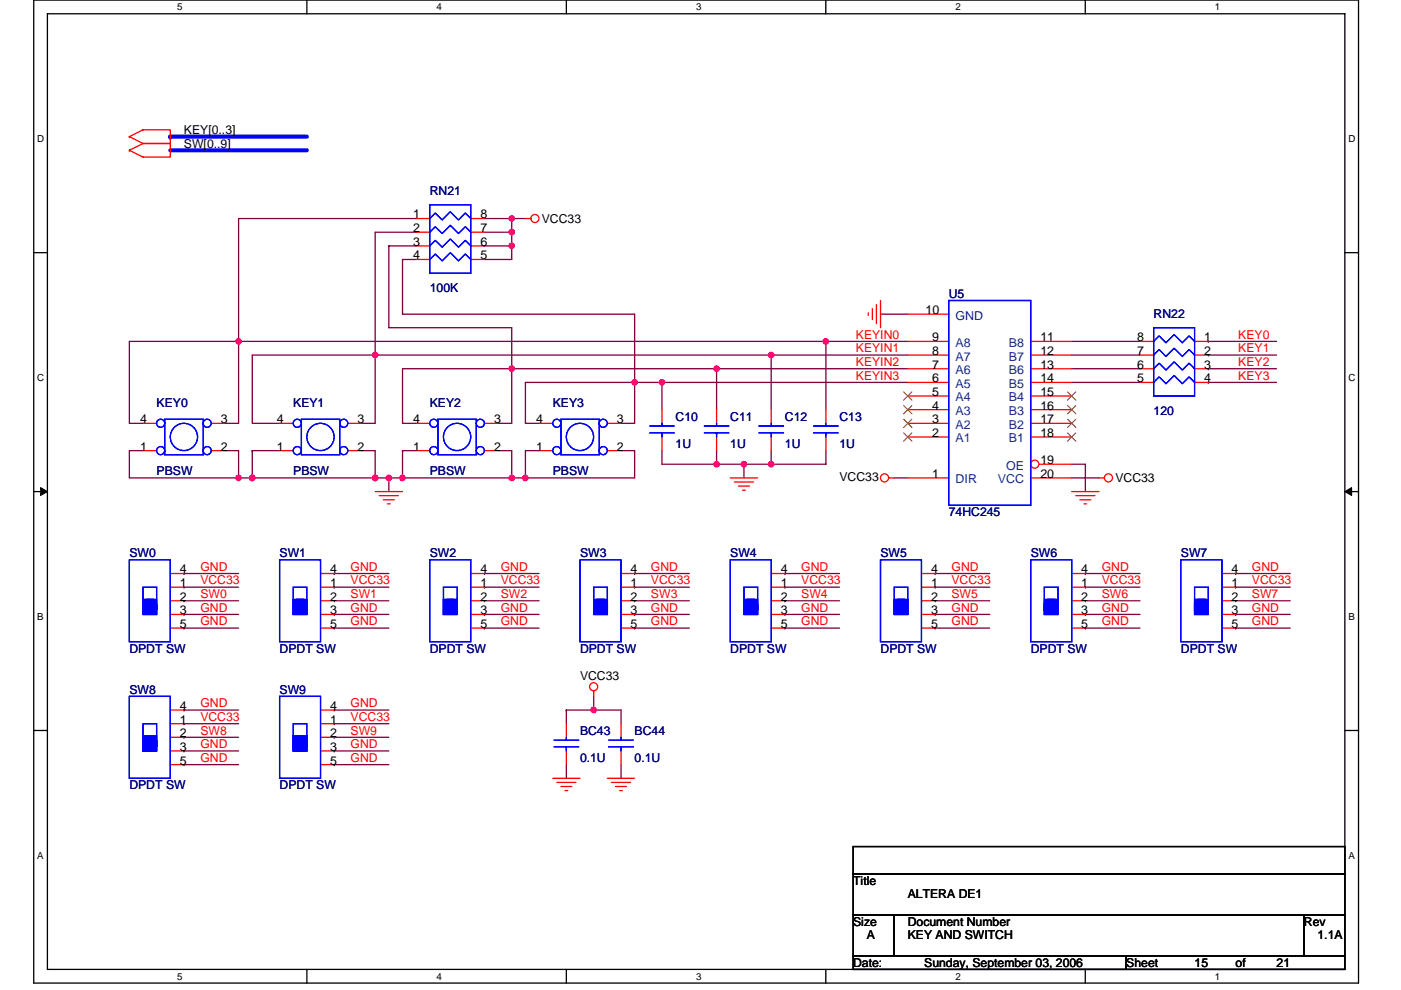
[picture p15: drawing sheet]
<svg xmlns="http://www.w3.org/2000/svg" width="297mm" height="210mm" viewBox="0 0 297 210" stroke-linecap="round" stroke-linejoin="round" font-family="sans-serif">
<defs><g id="words">
<g font-size="2.6">
<text x="39" y="28.4">KEY[0..3]</text>
<text x="39" y="31.3">SW[0..9]</text>
<text x="87.6" y="46.3">1</text>
<text x="101.9" y="46.3">8</text>
<text x="114.9" y="47.2">VCC33</text>
<text x="87.6" y="49.2">2</text>
<text x="87.6" y="52.1">3</text>
<text x="101.9" y="52.1">6</text>
<text x="101.9" y="49.2">7</text>
<text x="87.6" y="55">4</text>
<text x="101.9" y="55">5</text>
<text x="196.2" y="66.6">10</text>
<text x="197.7" y="75.3">8</text>
<text x="197.7" y="72.4">9</text>
<text x="220.6" y="75.3">12</text>
<text x="220.6" y="72.4">11</text>
<text x="241.1" y="75.3">7</text>
<text x="241.1" y="72.4">8</text>
<text x="255.3" y="72.4">1</text>
<text x="255.3" y="75.3">2</text>
<text x="197.7" y="84">5</text>
<text x="197.7" y="81.1">6</text>
<text x="197.7" y="78.2">7</text>
<text x="220.6" y="84">15</text>
<text x="220.6" y="81.1">14</text>
<text x="220.6" y="78.2">13</text>
<text x="241.1" y="81.1">5</text>
<text x="241.1" y="78.2">6</text>
<text x="255.3" y="78.2">3</text>
<text x="255.3" y="81.1">4</text>
<text x="29.7" y="89.8">4</text>
<text x="46.8" y="89.8">3</text>
<text x="58.7" y="89.8">4</text>
<text x="75.8" y="89.8">3</text>
<text x="87.6" y="89.8">4</text>
<text x="104.8" y="89.8">3</text>
<text x="113.7" y="89.8">4</text>
<text x="130.8" y="89.8">3</text>
<text x="197.7" y="89.8">3</text>
<text x="197.7" y="86.9">4</text>
<text x="220.6" y="89.8">17</text>
<text x="220.6" y="86.9">16</text>
<text x="29.7" y="95.6">1</text>
<text x="46.8" y="95.6">2</text>
<text x="58.7" y="95.6">1</text>
<text x="75.8" y="95.6">2</text>
<text x="87.6" y="95.6">1</text>
<text x="104.8" y="95.6">2</text>
<text x="113.7" y="95.6">1</text>
<text x="130.8" y="95.6">2</text>
<text x="197.7" y="92.7">2</text>
<text x="220.6" y="92.7">18</text>
<text x="178" y="102">VCC33</text>
<text x="197.7" y="101.3">1</text>
<text x="220.6" y="101.3">20</text>
<text x="220.6" y="98.4">19</text>
<text x="236.5" y="102.3">VCC33</text>
<text x="38.1" y="124.5">1</text>
<text x="38.1" y="121.6">4</text>
<text x="70" y="124.5">1</text>
<text x="70" y="121.6">4</text>
<text x="101.9" y="124.5">1</text>
<text x="101.9" y="121.6">4</text>
<text x="133.7" y="124.5">1</text>
<text x="133.7" y="121.6">4</text>
<text x="165.5" y="124.5">1</text>
<text x="165.5" y="121.6">4</text>
<text x="197.4" y="124.5">1</text>
<text x="197.4" y="121.6">4</text>
<text x="229.3" y="124.5">1</text>
<text x="229.3" y="121.6">4</text>
<text x="261.1" y="124.5">1</text>
<text x="261.1" y="121.6">4</text>
<text x="38.1" y="127.4">2</text>
<text x="38.1" y="130.3">3</text>
<text x="70" y="127.4">2</text>
<text x="70" y="130.3">3</text>
<text x="101.9" y="127.4">2</text>
<text x="101.9" y="130.3">3</text>
<text x="133.7" y="127.4">2</text>
<text x="133.7" y="130.3">3</text>
<text x="165.5" y="127.4">2</text>
<text x="165.5" y="130.3">3</text>
<text x="197.4" y="127.4">2</text>
<text x="197.4" y="130.3">3</text>
<text x="229.3" y="127.4">2</text>
<text x="229.3" y="130.3">3</text>
<text x="261.1" y="127.4">2</text>
<text x="261.1" y="130.3">3</text>
<text x="38.1" y="133.2">5</text>
<text x="70" y="133.2">5</text>
<text x="101.9" y="133.2">5</text>
<text x="133.7" y="133.2">5</text>
<text x="165.5" y="133.2">5</text>
<text x="197.4" y="133.2">5</text>
<text x="229.3" y="133.2">5</text>
<text x="261.1" y="133.2">5</text>
<text x="123" y="144.2">VCC33</text>
<text x="38.1" y="153.5">1</text>
<text x="38.1" y="150.6">4</text>
<text x="70" y="153.5">1</text>
<text x="70" y="150.6">4</text>
<text x="38.1" y="156.4">2</text>
<text x="38.1" y="159.3">3</text>
<text x="70" y="156.4">2</text>
<text x="70" y="159.3">3</text>
<text x="38.1" y="162.2">5</text>
<text x="70" y="162.2">5</text>
<text x="180.9" y="187.7">Title</text>
<text x="192.5" y="190.6">ALTERA DE1</text>
<text x="180.9" y="196.4">Size</text>
<text x="192.5" y="196.4">Document Number</text>
<text x="276.5" y="196.4">Rev</text>
<text x="183.8" y="199.3">A</text>
<text x="192.5" y="199.3">KEY AND SWITCH</text>
<text x="279.3" y="199.3">1.1A</text>
<text x="180.9" y="205">Date:</text>
<text x="196" y="205">Sunday, September 03, 2006</text>
<text x="238.8" y="205">Sheet</text>
<text x="253.3" y="205">15</text>
<text x="262" y="205">of</text>
<text x="270.7" y="205">21</text>
</g>
<g font-size="2.6" fill="#000080">
<text x="91.1" y="41.4">RN21</text>
<text x="91.1" y="62">100K</text>
<text x="201.2" y="63.2">U5</text>
<text x="244.6" y="67.5">RN22</text>
<text x="33.2" y="86.3">KEY0</text>
<text x="62.2" y="86.3">KEY1</text>
<text x="91.1" y="86.3">KEY2</text>
<text x="117.2" y="86.3">KEY3</text>
<text x="143.3" y="89.2">C10</text>
<text x="154.8" y="89.2">C11</text>
<text x="166.4" y="89.2">C12</text>
<text x="178" y="89.2">C13</text>
<text x="244.6" y="88.1">120</text>
<text x="143.3" y="95">1U</text>
<text x="154.8" y="95">1U</text>
<text x="166.4" y="95">1U</text>
<text x="178" y="95">1U</text>
<text x="33.2" y="100.8">PBSW</text>
<text x="62.2" y="100.8">PBSW</text>
<text x="91.1" y="100.8">PBSW</text>
<text x="117.2" y="100.8">PBSW</text>
<text x="201.2" y="109.5">74HC245</text>
<text x="27.4" y="118.2">SW0</text>
<text x="59.3" y="118.2">SW1</text>
<text x="91.1" y="118.2">SW2</text>
<text x="123" y="118.2">SW3</text>
<text x="154.8" y="118.2">SW4</text>
<text x="186.7" y="118.2">SW5</text>
<text x="218.5" y="118.2">SW6</text>
<text x="250.4" y="118.2">SW7</text>
<text x="27.4" y="138.5">DPDT SW</text>
<text x="59.3" y="138.5">DPDT SW</text>
<text x="91.1" y="138.5">DPDT SW</text>
<text x="123" y="138.5">DPDT SW</text>
<text x="154.8" y="138.5">DPDT SW</text>
<text x="186.7" y="138.5">DPDT SW</text>
<text x="218.5" y="138.5">DPDT SW</text>
<text x="250.4" y="138.5">DPDT SW</text>
<text x="27.4" y="147.1">SW8</text>
<text x="59.3" y="147.1">SW9</text>
<text x="123" y="155.8">BC43</text>
<text x="134.6" y="155.8">BC44</text>
<text x="123" y="161.6">0.1U</text>
<text x="134.6" y="161.6">0.1U</text>
<text x="27.4" y="167.4">DPDT SW</text>
<text x="59.3" y="167.4">DPDT SW</text>
</g>
<g font-size="2.6" fill="#f00">
<text x="181.5" y="71.8">KEYIN0</text>
<text x="262.5" y="71.8">KEY0</text>
<text x="181.5" y="74.7">KEYIN1</text>
<text x="181.5" y="77.6">KEYIN2</text>
<text x="262.5" y="77.6">KEY2</text>
<text x="262.5" y="74.7">KEY1</text>
<text x="181.5" y="80.5">KEYIN3</text>
<text x="262.5" y="80.5">KEY3</text>
<text x="42.5" y="124">VCC33</text>
<text x="42.5" y="121.1">GND</text>
<text x="74.3" y="121.1">GND</text>
<text x="74.3" y="124">VCC33</text>
<text x="106.2" y="121.1">GND</text>
<text x="106.2" y="124">VCC33</text>
<text x="138" y="121.1">GND</text>
<text x="138" y="124">VCC33</text>
<text x="169.9" y="121.1">GND</text>
<text x="169.9" y="124">VCC33</text>
<text x="201.7" y="124">VCC33</text>
<text x="201.7" y="121.1">GND</text>
<text x="233.6" y="124">VCC33</text>
<text x="233.6" y="121.1">GND</text>
<text x="265.4" y="124">VCC33</text>
<text x="265.4" y="121.1">GND</text>
<text x="42.5" y="129.8">GND</text>
<text x="42.5" y="126.9">SW0</text>
<text x="74.3" y="129.8">GND</text>
<text x="74.3" y="126.9">SW1</text>
<text x="106.2" y="129.8">GND</text>
<text x="106.2" y="126.9">SW2</text>
<text x="138" y="129.8">GND</text>
<text x="138" y="126.9">SW3</text>
<text x="169.9" y="129.8">GND</text>
<text x="169.9" y="126.9">SW4</text>
<text x="201.7" y="129.8">GND</text>
<text x="201.7" y="126.9">SW5</text>
<text x="233.6" y="129.8">GND</text>
<text x="233.6" y="126.9">SW6</text>
<text x="265.4" y="129.8">GND</text>
<text x="265.4" y="126.9">SW7</text>
<text x="42.5" y="132.7">GND</text>
<text x="74.3" y="132.7">GND</text>
<text x="106.2" y="132.7">GND</text>
<text x="138" y="132.7">GND</text>
<text x="169.9" y="132.7">GND</text>
<text x="201.7" y="132.7">GND</text>
<text x="233.6" y="132.7">GND</text>
<text x="265.4" y="132.7">GND</text>
<text x="42.5" y="150">GND</text>
<text x="42.5" y="152.9">VCC33</text>
<text x="42.5" y="155.8">SW8</text>
<text x="74.3" y="152.9">VCC33</text>
<text x="74.3" y="150">GND</text>
<text x="74.3" y="155.8">SW9</text>
<text x="42.5" y="158.7">GND</text>
<text x="42.5" y="161.6">GND</text>
<text x="74.3" y="158.7">GND</text>
<text x="74.3" y="161.6">GND</text>
</g>
<g font-size="2.6" fill="#004080">
<text x="202.6" y="67.8">GND</text>
<text x="202.6" y="76.5">A7</text>
<text x="202.6" y="73.6">A8</text>
<text x="213.9" y="76.5">B7</text>
<text x="213.9" y="73.6">B8</text>
<text x="202.6" y="82.3">A5</text>
<text x="202.6" y="79.4">A6</text>
<text x="213.9" y="82.3">B5</text>
<text x="213.9" y="79.4">B6</text>
<text x="202.6" y="88.1">A3</text>
<text x="202.6" y="85.2">A4</text>
<text x="213.9" y="88.1">B3</text>
<text x="213.9" y="85.2">B4</text>
<text x="202.6" y="93.9">A1</text>
<text x="202.6" y="91">A2</text>
<text x="213.9" y="93.9">B1</text>
<text x="213.9" y="91">B2</text>
<text x="213.3" y="99.6">OE</text>
<text x="202.6" y="102.5">DIR</text>
<text x="211.5" y="102.5">VCC</text>
</g>
<g font-size="2.1">
<text x="37.5" y="2.2">5</text>
<text x="92.6" y="2.2">4</text>
<text x="147.6" y="2.2">3</text>
<text x="202.6" y="2.2">2</text>
<text x="257.6" y="2.2">1</text>
<text x="7.9" y="30.1">D</text>
<text x="285.9" y="30.1">D</text>
<text x="7.9" y="80.8">C</text>
<text x="285.9" y="80.8">C</text>
<text x="7.9" y="131.4">B</text>
<text x="285.9" y="131.4">B</text>
<text x="7.9" y="182.1">A</text>
<text x="285.9" y="182.1">A</text>
<text x="37.5" y="207.8">5</text>
<text x="92.6" y="207.8">4</text>
<text x="147.6" y="207.8">3</text>
<text x="202.6" y="207.8">2</text>
<text x="257.6" y="207.8">1</text>
</g>
</g></defs>
<path d="M7.2 0h280.8v208.5h-280.8zM10.1 2.9h275v202.7h-275z" fill="none" stroke="#000" stroke-width=".28"/>
<g fill="#fff">
<path d="M37.5 .3h1.2v2.3h-1.2z"/>
<path d="M37.5 205.9h1.2v2.3h-1.2z"/>
</g>
<path d="M65.1 0v2.9M65.1 205.6v2.9" fill="none" stroke="#000" stroke-width=".28"/>
<g fill="#fff">
<path d="M92.6 .3h1.1v2.3h-1.1z"/>
<path d="M92.6 205.9h1.1v2.3h-1.1z"/>
</g>
<path d="M120.1 0v2.9M120.1 205.6v2.9" fill="none" stroke="#000" stroke-width=".28"/>
<g fill="#fff">
<path d="M147.6 .3h1.1v2.3h-1.1z"/>
<path d="M147.6 205.9h1.1v2.3h-1.1z"/>
</g>
<path d="M175.1 0v2.9M175.1 205.6v2.9" fill="none" stroke="#000" stroke-width=".28"/>
<g fill="#fff">
<path d="M202.6 .3h1.1v2.3h-1.1z"/>
<path d="M202.6 205.9h1.1v2.3h-1.1z"/>
</g>
<path d="M230.1 0v2.9M230.1 205.6v2.9" fill="none" stroke="#000" stroke-width=".28"/>
<g fill="#fff">
<path d="M257.6 .3h1.2v2.3h-1.2z"/>
<path d="M257.6 205.9h1.2v2.3h-1.2z"/>
<path d="M7.9 28.3h1.5v2.3h-1.5z"/>
<path d="M285.9 28.3h1.5v2.3h-1.5z"/>
<path d="M7.9 78.9h1.5v2.3h-1.5z"/>
<path d="M285.9 78.9h1.5v2.3h-1.5z"/>
</g>
<path d="M7.2 53.6h2.9M285.1 53.6h2.9" fill="none" stroke="#000" stroke-width=".28"/>
<g fill="#fff">
<path d="M7.9 129.6h1.4v2.3h-1.4z"/>
<path d="M285.9 129.6h1.3v2.3h-1.3z"/>
</g>
<path d="M7.2 104.3h2.9M285.1 104.3h2.9" fill="none" stroke="#000" stroke-width=".28"/>
<path d="M8.6 103.4l1.5 .9-1.5 .8zM285.1 104.3l1.5-.9v1.7z" fill="#000" stroke="#000" stroke-width=".21"/>
<g fill="#fff">
<path d="M7.9 180.3h1.4v2.3h-1.4z"/>
<path d="M285.9 180.3h1.4v2.3h-1.4z"/>
</g>
<path d="M7.2 154.9h2.9M285.1 154.9h2.9M180.9 179.6h104.2v5.7h-104.2zM180.9 185.3h104.2v8.7h-104.2zM180.9 194h8.7v8.7h-8.7zM189.6 194h86.9v8.7h-86.9zM276.5 194h8.6v8.7h-8.6zM180.9 202.7h57.9v2.9h-57.9zM238.8 202.7h46.3v2.9h-46.3z" fill="none" stroke="#000" stroke-width=".28"/>
<g fill="none" stroke="#800040" stroke-width=".28">
<path d="M88.2 55h-2.9v11.6h49.3v14.5M88.2 52.2h-5.8v17.3h26.1v8.7M88.2 49.3h-8.7v26M88.2 46.4h-37.6v26M102.7 49.3h5.8M102.7 52.2h5.8M102.7 46.4h5.8M108.5 46.4h2.9M108.5 46.4h.1M108.5 52.2h.1M108.5 46.4v8.6h-5.8M108.5 49.3h.1"/>
<path d="M50.6 72.4h-23.2v17.4h2.9M50.6 72.4v17.4h-2.9M50.6 72.4h124.5v14.5M50.6 72.4h.1M79.5 75.3v14.5h-2.9M79.5 75.3h-26v14.5h5.8M79.5 75.3h84v11.6M79.5 75.3h.1M108.5 78.2h-23.2v11.6h2.9M108.5 78.2v11.6h-2.9M108.5 78.2h43.4v8.7M108.5 78.2h.1"/>
<path d="M151.9 78.2h.1M151.9 78.2h40.6M163.5 75.3h.1M163.5 75.3h29M175.1 72.4h.1M175.1 72.4h17.4M186.7 66.6h5.8M227.2 72.4h14.5M227.2 78.2h14.5M227.2 75.3h14.5M256.2 72.4h.1M256.2 78.2h.1"/>
<path d="M256.2 75.3h.1M256.2 72.4h14.5M256.2 78.2h14.5M256.2 75.3h14.5M30.3 95.6h-2.9v5.8h23.2M47.7 95.6h2.9v5.8M53.5 95.6h5.8M53.5 95.6h.1M53.5 95.6v5.8M76.6 95.6h2.9v5.8M85.3 95.6h.1M85.3 95.6h2.9"/>
<path d="M85.3 95.6v5.8M105.6 95.6h2.9v5.8M114.3 95.6h-2.9v5.8M131.7 95.6h2.9v5.8h-26.1M134.6 81.1v8.7h-2.9M134.6 81.1h-23.2v8.7h2.9M134.6 81.1h5.8v5.8M134.6 81.1h.1M140.4 95.6v2.9h11.5M140.4 81.1h.1M140.4 81.1h52.1M151.9 95.6v2.9"/>
<path d="M151.9 98.5h.1M157.7 98.5h.1M157.7 98.5v2.9M163.5 98.5h.1M163.5 95.6v2.9M175.1 95.6v2.9h-23.2M227.2 81.1h14.5M227.2 98.5h2.9v5.8M256.2 81.1h.1M256.2 81.1h14.5M50.6 101.4h.1M50.6 101.4h34.7"/>
<path d="M53.5 101.4h.1M79.5 101.4h.1M82.4 101.4v2.9M82.4 101.4h.1M85.3 101.4h23.2M108.5 101.4h.1M111.4 101.4h.1M189.6 101.4h2.9M227.2 101.4h5.8M39 133.2h.1M39 130.3h.1M39 124.5h.1"/>
<path d="M39 121.6h.1M39 127.4h.1M39 133.2h11.6M39 130.3h11.6M39 124.5h11.6M39 121.6h11.6M39 127.4h11.6M70.9 133.2h.1M70.9 121.6h.1M70.9 130.3h.1M70.9 124.5h.1M70.9 127.4h.1"/>
<path d="M70.9 133.2h11.5M70.9 130.3h11.5M70.9 124.5h11.5M70.9 121.6h11.5M70.9 127.4h11.5M102.7 121.6h.1M102.7 130.3h.1M102.7 124.5h.1M102.7 133.2h.1M102.7 127.4h.1M102.7 133.2h11.6M102.7 130.3h11.6"/>
<path d="M102.7 124.5h11.6M102.7 121.6h11.6M102.7 127.4h11.6M134.6 121.6h.1M134.6 133.2h.1M134.6 130.3h.1M134.6 124.5h.1M134.6 127.4h.1M134.6 133.2h11.6M134.6 130.3h11.6M134.6 124.5h11.6M134.6 121.6h11.6"/>
<path d="M134.6 127.4h11.6M166.4 121.6h.1M166.4 124.5h.1M166.4 130.3h.1M166.4 133.2h.1M166.4 127.4h.1M166.4 133.2h11.6M166.4 130.3h11.6M166.4 124.5h11.6M166.4 121.6h11.6M166.4 127.4h11.6M198.3 124.5h.1"/>
<path d="M198.3 130.3h.1M198.3 121.6h.1M198.3 133.2h.1M198.3 127.4h.1M198.3 133.2h11.5M198.3 130.3h11.5M198.3 124.5h11.5M198.3 121.6h11.5M198.3 127.4h11.5M230.1 133.2h.1M230.1 124.5h.1M230.1 130.3h.1"/>
<path d="M230.1 121.6h.1M230.1 127.4h.1M230.1 133.2h11.6M230.1 130.3h11.6M230.1 124.5h11.6M230.1 121.6h11.6M230.1 127.4h11.6M262 124.5h.1M262 130.3h.1M262 133.2h.1M262 121.6h.1M262 127.4h.1"/>
<path d="M262 133.2h11.6M262 130.3h11.6M262 124.5h11.6M262 121.6h11.6M262 127.4h11.6M39 150.6h.1M39 153.5h.1M39 159.3h.1M39 156.4h.1M39 153.5h11.6M39 159.3h11.6M39 150.6h11.6"/>
<path d="M39 156.4h11.6M70.9 153.5h.1M70.9 159.3h.1M70.9 150.6h.1M70.9 156.4h.1M70.9 153.5h11.5M70.9 159.3h11.5M70.9 150.6h11.5M70.9 156.4h11.5M120.1 150.6v2.9M120.1 150.6h11.6v2.9M120.1 150.6h.1"/>
<path d="M125.9 147.7v2.9M125.9 150.6h.1M39 162.2h.1M39 162.2h11.6M70.9 162.2h.1M70.9 162.2h11.5M120.1 162.2v2.9M131.7 162.2v2.9"/>
</g>
<g fill="#f0f" stroke="#f0f" stroke-width=".28">
<circle cx="175.1" cy="72.4" r=".57"/>
<circle cx="108.5" cy="46.3" r=".57"/>
<circle cx="108.5" cy="52.1" r=".57"/>
<circle cx="111.4" cy="101.4" r=".57"/>
<circle cx="85.3" cy="101.4" r=".57"/>
<circle cx="50.6" cy="101.4" r=".57"/>
<circle cx="53.5" cy="101.4" r=".57"/>
<circle cx="79.5" cy="101.4" r=".57"/>
<circle cx="163.5" cy="98.5" r=".57"/>
<circle cx="151.9" cy="98.5" r=".57"/>
<circle cx="157.7" cy="98.5" r=".57"/>
<circle cx="140.3" cy="81.1" r=".57"/>
<circle cx="134.6" cy="81.1" r=".57"/>
<circle cx="151.9" cy="78.2" r=".57"/>
<circle cx="108.5" cy="78.2" r=".57"/>
<circle cx="163.5" cy="75.3" r=".57"/>
<circle cx="79.5" cy="75.3" r=".57"/>
<circle cx="50.6" cy="72.4" r=".57"/>
<circle cx="108.5" cy="49.2" r=".57"/>
<circle cx="108.5" cy="101.4" r=".57"/>
<circle cx="82.4" cy="101.4" r=".57"/>
<circle cx="125.9" cy="150.6" r=".57"/>
</g>
<path d="M36.1 31.9h29M36.1 29h.1M36.1 29h29" fill="none" stroke="#00f" stroke-width=".87"/>
<g fill="none" stroke="#f00" stroke-width=".28">
<path d="M27.4 29l2.9-1.5h5.8v2.9h-5.8M27.4 29h.1M27.4 31.9h.1M27.4 29l2.9 1.4M30.3 30.4h5.8v2.9h-5.8l-2.9-1.4M30.3 30.4l-2.9 1.5M88.2 46.4h2.9M88.2 49.3h2.9M88.2 52.2h2.9M88.2 55h2.9M99.8 46.4h2.9M99.8 49.3h2.9"/>
<path d="M99.8 52.2h2.9M99.8 55h2.9M111.4 46.4h1.2M184.1 66.3v.6M185 65.5v2.3M185.8 64.6v4M186.7 63.7v5.8M192.5 78.2h8.7M192.5 75.3h8.7M192.5 72.4h8.7M30.3 89.8h2.9M30.3 95.6h2.9"/>
<path d="M44.8 89.8h2.9M44.8 95.6h2.9M88.2 89.8h2.9M88.2 95.6h2.9M102.7 89.8h2.9M102.7 95.6h2.9M114.3 89.8h2.9M114.3 95.6h2.9M128.8 89.8h2.9M128.8 95.6h2.9M140.4 86.9v2.9M140.4 92.7v2.9"/>
<path d="M151.9 86.9v2.9M151.9 92.7v2.9M175.1 86.9v2.9M175.1 92.7v2.9M192.5 89.8h8.7M192.5 92.7h8.7M192.5 86.9h8.7M192.5 84h8.7M192.5 81.1h8.7M79.5 104.3h5.8M80.4 105.1h4.1M81.3 106h2.3"/>
<path d="M82.1 106.9h.6M154.8 101.4h5.8M155.7 102.2h4.1M156.6 103.1h2.3M157.4 104h.6M188.4 101.4h1.2M227.2 104.3h5.8M228.1 105.1h4.1M229 106h2.3M229.8 106.9h.6M233 101.4h1.2M36.1 124.5h2.9"/>
<path d="M36.1 127.4h2.9M36.1 130.3h2.9M36.1 121.6h2.9M36.1 133.2h2.9M68 124.5h2.9M68 127.4h2.9M68 130.3h2.9M68 121.6h2.9M68 133.2h2.9M99.8 124.5h2.9M99.8 127.4h2.9M99.8 130.3h2.9"/>
<path d="M99.8 121.6h2.9M99.8 133.2h2.9M227.2 124.5h2.9M227.2 127.4h2.9M227.2 130.3h2.9M227.2 121.6h2.9M227.2 133.2h2.9M259.1 124.5h2.9M259.1 127.4h2.9M259.1 130.3h2.9M259.1 121.6h2.9M259.1 133.2h2.9"/>
<path d="M36.1 153.5h2.9M36.1 156.4h2.9M36.1 159.3h2.9M36.1 150.6h2.9M68 153.5h2.9M68 156.4h2.9M68 159.3h2.9M68 150.6h2.9M120.1 153.5v2.9M120.1 159.3v2.9M125.9 146.5v1.2M36.1 162.2h2.9"/>
<path d="M68 162.2h2.9M117.2 165.1h5.8M118.1 165.9h4M118.9 166.8h2.3M119.8 167.7h.6M128.8 165.1h5.8M129.6 165.9h4.1M130.5 166.8h2.3M131.4 167.7h.5"/>
<circle cx="113.4" cy="46.3" r=".86"/>
<circle cx="187.5" cy="101.4" r=".86"/>
<circle cx="235" cy="101.4" r=".86"/>
<circle cx="125.9" cy="145.7" r=".86"/>
</g>
<g fill="none" stroke="#00f" stroke-width=".28">
<path d="M91.1 43.5h8.7v14.4h-8.7zM91.1 46.4l1.2-1.2 1.4 1.5 1.8-1.8 1.7 1.8 1.5-1.5 1.1 1.2M91.1 49.3l1.2-1.2 1.4 1.4 1.8-1.7 1.7 1.7 1.5-1.4 1.1 1.2M91.1 52.2l1.2-1.2 1.4 1.4 1.8-1.7 1.7 1.7 1.5-1.4 1.1 1.2M91.1 55l1.2-1.1 1.4 1.4 1.8-1.7 1.7 1.7 1.5-1.4 1.1 1.1M34.9 88.9h8.2v7.6h-8.2zM92.9 88.9h8.1v7.6h-8.1zM118.9 88.9h8.1v7.6h-8.1zM137.7 91.8h5.3M137.7 90.4h5.3M140.4 89.8v.6M140.4 91.8h.1"/>
<path d="M140.4 91.8v.9M149.3 91.8h5.2M149.3 90.4h5.2M151.9 89.8v.6M151.9 91.8h.1M151.9 91.8v.9M172.5 91.8h5.2M172.5 90.4h5.2M175.1 89.8v.6M175.1 91.8h.1M175.1 91.8v.9M27.4 118.7h8.7v17.4h-8.7z"/>
<path d="M59.3 118.7h8.7v17.4h-8.7zM91.1 118.7h8.7v17.4h-8.7zM218.5 118.7h8.7v17.4h-8.7zM250.4 118.7h8.7v17.4h-8.7zM30.3 124.5h2.9v5.8h-2.9zM62.2 124.5h2.9v5.8h-2.9zM94 124.5h2.9v5.8h-2.9zM221.4 124.5h2.9v5.8h-2.9zM253.3 124.5h2.9v5.8h-2.9zM27.4 147.7h8.7v17.4h-8.7zM30.3 153.5h2.9v5.8h-2.9zM59.3 147.7h8.7v17.4h-8.7z"/>
<path d="M62.2 153.5h2.9v5.8h-2.9zM117.5 158.4h5.2M117.5 157h5.2M120.1 156.4v.6M120.1 158.4h.1M120.1 158.4v.9"/>
<circle cx="34.1" cy="89.8" r=".86"/>
<circle cx="34.1" cy="95.6" r=".86"/>
<circle cx="39" cy="92.7" r="2.89"/>
<circle cx="43.9" cy="89.8" r=".86"/>
<circle cx="43.9" cy="95.6" r=".86"/>
<circle cx="92" cy="89.8" r=".86"/>
<circle cx="92" cy="95.6" r=".86"/>
<circle cx="96.9" cy="92.7" r="2.89"/>
<circle cx="101.8" cy="89.8" r=".86"/>
<circle cx="101.8" cy="95.6" r=".86"/>
<circle cx="118.1" cy="89.8" r=".86"/>
<circle cx="118.1" cy="95.6" r=".86"/>
<circle cx="123" cy="92.7" r="2.89"/>
<circle cx="127.9" cy="89.8" r=".86"/>
<circle cx="127.9" cy="95.6" r=".86"/>
</g>
<g fill="#00f" stroke="#00f" stroke-width=".28">
<path d="M222.6 129.2l1.1 1.1h-2.3z" fill-rule="evenodd"/>
<path d="M223.2 129.2l1.1 1.1h-2.3z" fill-rule="evenodd"/>
<path d="M221.4 127.1h2.3l-1.1 1.2z" fill-rule="evenodd"/>
<path d="M222 127.1h2.3l-1.1 1.2z" fill-rule="evenodd"/>
<path d="M223.2 128.3l1.1-1.2v2.4z" fill-rule="evenodd"/>
<path d="M223.2 129.2l1.1-1.2v2.3z" fill-rule="evenodd"/>
<path d="M221.4 127.1l1.2 1.2-1.2 1.2z" fill-rule="evenodd"/>
<path d="M221.4 128l1.2 1.2-1.2 1.1z" fill-rule="evenodd"/>
<path d="M221.7 129.5l1.2-1.2 1.1 1.2z" fill-rule="evenodd"/>
<path d="M221.7 128.9l1.2-1.2 1.1 1.2z" fill-rule="evenodd"/>
<path d="M222.6 129.2l1.1 1.1h-2.3z" fill-rule="evenodd"/>
<path d="M223.2 129.2l1.1 1.1h-2.3z" fill-rule="evenodd"/>
<path d="M221.4 127.1h2.3l-1.1 1.2z" fill-rule="evenodd"/>
<path d="M222 127.1h2.3l-1.1 1.2z" fill-rule="evenodd"/>
<path d="M223.2 128.3l1.1-1.2v2.4z" fill-rule="evenodd"/>
<path d="M223.2 129.2l1.1-1.2v2.3z" fill-rule="evenodd"/>
<path d="M221.4 127.1l1.2 1.2-1.2 1.2z" fill-rule="evenodd"/>
<path d="M221.4 128l1.2 1.2-1.2 1.1z" fill-rule="evenodd"/>
<path d="M221.7 129.5l1.2-1.2 1.1 1.2z" fill-rule="evenodd"/>
<path d="M221.7 128.9l1.2-1.2 1.1 1.2z" fill-rule="evenodd"/>
<path d="M254.4 129.2l1.2 1.1h-2.3z" fill-rule="evenodd"/>
<path d="M255 129.2l1.2 1.1h-2.3z" fill-rule="evenodd"/>
<path d="M253.3 127.1h2.3l-1.2 1.2z" fill-rule="evenodd"/>
<path d="M253.9 127.1h2.3l-1.2 1.2z" fill-rule="evenodd"/>
<path d="M255 128.3l1.2-1.2v2.4z" fill-rule="evenodd"/>
<path d="M255 129.2l1.2-1.2v2.3z" fill-rule="evenodd"/>
<path d="M253.3 127.1l1.1 1.2-1.1 1.2z" fill-rule="evenodd"/>
<path d="M253.3 128l1.1 1.2-1.1 1.1z" fill-rule="evenodd"/>
<path d="M254.7 128.3l1.2 1.2h-2.3z" fill-rule="evenodd"/>
<path d="M254.7 127.7l1.2 1.2h-2.3z" fill-rule="evenodd"/>
<path d="M254.4 129.2l1.2 1.1h-2.3z" fill-rule="evenodd"/>
<path d="M255 129.2l1.2 1.1h-2.3z" fill-rule="evenodd"/>
<path d="M253.3 127.1h2.3l-1.2 1.2z" fill-rule="evenodd"/>
<path d="M253.9 127.1h2.3l-1.2 1.2z" fill-rule="evenodd"/>
<path d="M255 128.3l1.2-1.2v2.4z" fill-rule="evenodd"/>
<path d="M255 129.2l1.2-1.2v2.3z" fill-rule="evenodd"/>
<path d="M253.3 127.1l1.1 1.2-1.1 1.2z" fill-rule="evenodd"/>
<path d="M253.3 128l1.1 1.2-1.1 1.1z" fill-rule="evenodd"/>
<path d="M254.7 128.3l1.2 1.2h-2.3z" fill-rule="evenodd"/>
<path d="M254.7 127.7l1.2 1.2h-2.3z" fill-rule="evenodd"/>
<path d="M31.5 158.1l1.1 1.2h-2.3z" fill-rule="evenodd"/>
<path d="M30.9 159.3l1.2-1.2 1.1 1.2z" fill-rule="evenodd"/>
<path d="M30.3 156.1h2.3l-1.1 1.1z" fill-rule="evenodd"/>
<path d="M30.9 156.1h2.3l-1.1 1.1z" fill-rule="evenodd"/>
<path d="M32.1 157.2l1.1-1.1v2.3z" fill-rule="evenodd"/>
<path d="M33.2 157v2.3l-1.1-1.2z" fill-rule="evenodd"/>
<path d="M30.3 156.1l1.2 1.1-1.2 1.2z" fill-rule="evenodd"/>
<path d="M30.3 157l1.2 1.1-1.2 1.2z" fill-rule="evenodd"/>
<path d="M31.8 157.2l1.1 1.2h-2.3z" fill-rule="evenodd"/>
<path d="M31.8 156.7l1.1 1.1h-2.3z" fill-rule="evenodd"/>
<path d="M31.5 158.1l1.1 1.2h-2.3z" fill-rule="evenodd"/>
<path d="M30.9 159.3l1.2-1.2 1.1 1.2z" fill-rule="evenodd"/>
<path d="M30.3 156.1h2.3l-1.1 1.1z" fill-rule="evenodd"/>
<path d="M30.9 156.1h2.3l-1.1 1.1z" fill-rule="evenodd"/>
<path d="M32.1 157.2l1.1-1.1v2.3z" fill-rule="evenodd"/>
<path d="M33.2 157v2.3l-1.1-1.2z" fill-rule="evenodd"/>
<path d="M30.3 156.1l1.2 1.1-1.2 1.2z" fill-rule="evenodd"/>
<path d="M30.3 157l1.2 1.1-1.2 1.2z" fill-rule="evenodd"/>
<path d="M31.8 157.2l1.1 1.2h-2.3z" fill-rule="evenodd"/>
<path d="M31.8 156.7l1.1 1.1h-2.3z" fill-rule="evenodd"/>
<path d="M63.3 129.2l1.2 1.1h-2.3z" fill-rule="evenodd"/>
<path d="M63.9 129.2l1.2 1.1h-2.3z" fill-rule="evenodd"/>
<path d="M62.2 127.1h2.3l-1.2 1.2z" fill-rule="evenodd"/>
<path d="M62.8 127.1h2.3l-1.2 1.2z" fill-rule="evenodd"/>
<path d="M63.9 128.3l1.2-1.2v2.4z" fill-rule="evenodd"/>
<path d="M63.9 129.2l1.2-1.2v2.3z" fill-rule="evenodd"/>
<path d="M62.2 127.1l1.1 1.2-1.1 1.2z" fill-rule="evenodd"/>
<path d="M62.2 128l1.1 1.2-1.1 1.1z" fill-rule="evenodd"/>
<path d="M62.5 129.5l1.1-1.2 1.2 1.2z" fill-rule="evenodd"/>
<path d="M62.5 128.9l1.1-1.2 1.2 1.2z" fill-rule="evenodd"/>
<path d="M63.3 129.2l1.2 1.1h-2.3z" fill-rule="evenodd"/>
<path d="M63.9 129.2l1.2 1.1h-2.3z" fill-rule="evenodd"/>
<path d="M62.2 127.1h2.3l-1.2 1.2z" fill-rule="evenodd"/>
<path d="M62.8 127.1h2.3l-1.2 1.2z" fill-rule="evenodd"/>
<path d="M63.9 128.3l1.2-1.2v2.4z" fill-rule="evenodd"/>
<path d="M63.9 129.2l1.2-1.2v2.3z" fill-rule="evenodd"/>
<path d="M62.2 127.1l1.1 1.2-1.1 1.2z" fill-rule="evenodd"/>
<path d="M62.2 128l1.1 1.2-1.1 1.1z" fill-rule="evenodd"/>
<path d="M62.5 129.5l1.1-1.2 1.2 1.2z" fill-rule="evenodd"/>
<path d="M62.5 128.9l1.1-1.2 1.2 1.2z" fill-rule="evenodd"/>
<path d="M62.2 159.3l1.1-1.2 1.2 1.2z" fill-rule="evenodd"/>
<path d="M63.9 158.1l1.2 1.2h-2.3z" fill-rule="evenodd"/>
<path d="M62.2 156.1h2.3l-1.2 1.1z" fill-rule="evenodd"/>
<path d="M62.8 156.1h2.3l-1.2 1.1z" fill-rule="evenodd"/>
<path d="M63.9 157.2l1.2-1.1v2.3z" fill-rule="evenodd"/>
<path d="M63.9 158.1l1.2-1.1v2.3z" fill-rule="evenodd"/>
<path d="M62.2 156.1l1.1 1.1-1.1 1.2z" fill-rule="evenodd"/>
<path d="M62.2 157l1.1 1.1-1.1 1.2z" fill-rule="evenodd"/>
<path d="M63.6 157.2l1.2 1.2h-2.3z" fill-rule="evenodd"/>
<path d="M63.6 156.7l1.2 1.1h-2.3z" fill-rule="evenodd"/>
<path d="M62.2 159.3l1.1-1.2 1.2 1.2z" fill-rule="evenodd"/>
<path d="M63.9 158.1l1.2 1.2h-2.3z" fill-rule="evenodd"/>
<path d="M62.2 156.1h2.3l-1.2 1.1z" fill-rule="evenodd"/>
<path d="M62.8 156.1h2.3l-1.2 1.1z" fill-rule="evenodd"/>
<path d="M63.9 157.2l1.2-1.1v2.3z" fill-rule="evenodd"/>
<path d="M63.9 158.1l1.2-1.1v2.3z" fill-rule="evenodd"/>
<path d="M62.2 156.1l1.1 1.1-1.1 1.2z" fill-rule="evenodd"/>
<path d="M62.2 157l1.1 1.1-1.1 1.2z" fill-rule="evenodd"/>
<path d="M63.6 157.2l1.2 1.2h-2.3z" fill-rule="evenodd"/>
<path d="M63.6 156.7l1.2 1.1h-2.3z" fill-rule="evenodd"/>
<path d="M31.5 129.2l1.1 1.1h-2.3z" fill-rule="evenodd"/>
<path d="M32.1 129.2l1.1 1.1h-2.3z" fill-rule="evenodd"/>
<path d="M30.3 127.1h2.3l-1.1 1.2z" fill-rule="evenodd"/>
<path d="M30.9 127.1h2.3l-1.1 1.2z" fill-rule="evenodd"/>
<path d="M32.1 128.3l1.1-1.2v2.4z" fill-rule="evenodd"/>
<path d="M32.1 129.2l1.1-1.2v2.3z" fill-rule="evenodd"/>
<path d="M30.3 127.1l1.2 1.2-1.2 1.2z" fill-rule="evenodd"/>
<path d="M30.3 128l1.2 1.2-1.2 1.1z" fill-rule="evenodd"/>
<path d="M30.6 129.5l1.2-1.2 1.1 1.2z" fill-rule="evenodd"/>
<path d="M30.6 128.9l1.2-1.2 1.1 1.2z" fill-rule="evenodd"/>
<path d="M31.5 129.2l1.1 1.1h-2.3z" fill-rule="evenodd"/>
<path d="M32.1 129.2l1.1 1.1h-2.3z" fill-rule="evenodd"/>
<path d="M30.3 127.1h2.3l-1.1 1.2z" fill-rule="evenodd"/>
<path d="M30.9 127.1h2.3l-1.1 1.2z" fill-rule="evenodd"/>
<path d="M32.1 128.3l1.1-1.2v2.4z" fill-rule="evenodd"/>
<path d="M32.1 129.2l1.1-1.2v2.3z" fill-rule="evenodd"/>
<path d="M30.3 127.1l1.2 1.2-1.2 1.2z" fill-rule="evenodd"/>
<path d="M30.3 128l1.2 1.2-1.2 1.1z" fill-rule="evenodd"/>
<path d="M30.6 129.5l1.2-1.2 1.1 1.2z" fill-rule="evenodd"/>
<path d="M30.6 128.9l1.2-1.2 1.1 1.2z" fill-rule="evenodd"/>
<path d="M95.2 129.2l1.1 1.1h-2.3z" fill-rule="evenodd"/>
<path d="M95.8 129.2l1.1 1.1h-2.3z" fill-rule="evenodd"/>
<path d="M94 127.1h2.3l-1.1 1.2z" fill-rule="evenodd"/>
<path d="M94.6 127.1h2.3l-1.1 1.2z" fill-rule="evenodd"/>
<path d="M95.8 128.3l1.1-1.2v2.4z" fill-rule="evenodd"/>
<path d="M95.8 129.2l1.1-1.2v2.3z" fill-rule="evenodd"/>
<path d="M94 127.1l1.2 1.2-1.2 1.2z" fill-rule="evenodd"/>
<path d="M94 128l1.2 1.2-1.2 1.1z" fill-rule="evenodd"/>
<path d="M95.5 128.3l1.1 1.2h-2.3z" fill-rule="evenodd"/>
<path d="M95.5 127.7l1.1 1.2h-2.3z" fill-rule="evenodd"/>
<path d="M95.2 129.2l1.1 1.1h-2.3z" fill-rule="evenodd"/>
<path d="M95.8 129.2l1.1 1.1h-2.3z" fill-rule="evenodd"/>
<path d="M94 127.1h2.3l-1.1 1.2z" fill-rule="evenodd"/>
<path d="M94.6 127.1h2.3l-1.1 1.2z" fill-rule="evenodd"/>
<path d="M95.8 128.3l1.1-1.2v2.4z" fill-rule="evenodd"/>
<path d="M95.8 129.2l1.1-1.2v2.3z" fill-rule="evenodd"/>
<path d="M94 127.1l1.2 1.2-1.2 1.2z" fill-rule="evenodd"/>
<path d="M94 128l1.2 1.2-1.2 1.1z" fill-rule="evenodd"/>
<path d="M95.5 128.3l1.1 1.2h-2.3z" fill-rule="evenodd"/>
<path d="M95.5 127.7l1.1 1.2h-2.3z" fill-rule="evenodd"/>
</g>
<path d="M191.6 91.8l1.8 1.8M191.6 88.9l1.8 1.8M191.6 86l1.8 1.8M191.6 83.1l1.8 1.8M193.3 91.8l-1.7 1.8M193.3 88.9l-1.7 1.8M193.3 86l-1.7 1.8M193.3 83.1l-1.7 1.8" fill="none" stroke="#804000" stroke-width=".21"/>
<circle cx="219.4" cy="98.5" r=".86" fill="#fff" stroke="#f00" stroke-width=".28"/>
<g fill="none" stroke="#f00" stroke-width=".28">
<path d="M192.5 66.6h8.7M218.5 78.2h8.7M218.5 75.3h8.7M218.5 72.4h8.7M241.7 78.2h2.9M241.7 75.3h2.9M241.7 72.4h2.9M253.3 78.2h2.9M253.3 75.3h2.9M253.3 72.4h2.9M59.3 89.8h2.9M59.3 95.6h2.9"/>
<path d="M73.8 89.8h2.8M73.8 95.6h2.8M163.5 86.9v2.9M163.5 92.7v2.9M218.5 92.7h8.7M218.5 89.8h8.7M218.5 86.9h8.7M218.5 84h8.7M218.5 81.1h8.7M220.3 98.5h6.9M241.7 81.1h2.9M253.3 81.1h2.9"/>
<path d="M192.5 101.4h8.7M218.5 101.4h8.7M131.7 124.5h2.9M131.7 127.4h2.9M131.7 130.3h2.9M131.7 121.6h2.9M131.7 133.2h2.9M163.5 124.5h2.9M163.5 127.4h2.9M163.5 130.3h2.9M163.5 121.6h2.9M163.5 133.2h2.9"/>
<path d="M195.4 124.5h2.9M195.4 127.4h2.9M195.4 130.3h2.9M195.4 121.6h2.9M195.4 133.2h2.9M131.7 153.5v2.9M131.7 159.3v2.9"/>
</g>
<path d="M226.4 91.8l1.7 1.8M226.4 88.9l1.7 1.8M226.4 86l1.7 1.8M226.4 83.1l1.7 1.8M228.1 91.8l-1.8 1.8M228.1 88.9l-1.8 1.8M228.1 86l-1.8 1.8M228.1 83.1l-1.8 1.8" fill="none" stroke="#804000" stroke-width=".21"/>
<g fill="none" stroke="#00f" stroke-width=".28">
<path d="M201.2 63.7h17.3v43.5h-17.3zM244.6 72.4l1.2-1.2 1.4 1.5 1.7-1.7 1.8 1.7 1.4-1.5 1.2 1.2M244.6 75.3l1.2-1.2 1.4 1.5 1.7-1.7 1.8 1.7 1.4-1.5 1.2 1.2M244.6 78.2l1.2-1.2 1.4 1.5 1.7-1.7 1.8 1.7 1.4-1.5 1.2 1.2M244.6 69.5h8.7v14.5h-8.7zM63.9 88.9h8.1v7.6h-8.1zM160.9 91.8h5.2M160.9 90.4h5.2M163.5 89.8v.6M163.5 91.8h.1M163.5 91.8v.9M244.6 81.1l1.2-1.2 1.4 1.5 1.7-1.7 1.8 1.7 1.4-1.5 1.2 1.2"/>
<path d="M123 118.7h8.7v17.4h-8.7zM154.8 118.7h8.7v17.4h-8.7zM186.7 118.7h8.7v17.4h-8.7zM125.9 124.5h2.9v5.8h-2.9zM157.7 124.5h2.9v5.8h-2.9zM189.6 124.5h2.9v5.8h-2.9zM129 158.4h5.3M129 157h5.3M131.7 156.4v.6M131.7 158.4h.1M131.7 158.4v.9"/>
<circle cx="63" cy="89.8" r=".86"/>
<circle cx="63" cy="95.6" r=".86"/>
<circle cx="68" cy="92.7" r="2.89"/>
<circle cx="72.9" cy="89.8" r=".86"/>
<circle cx="72.9" cy="95.6" r=".86"/>
</g>
<g fill="#00f" stroke="#00f" stroke-width=".28">
<path d="M127 129.2l1.2 1.1h-2.3z" fill-rule="evenodd"/>
<path d="M127.6 129.2l1.2 1.1h-2.4z" fill-rule="evenodd"/>
<path d="M125.9 127.1h2.3l-1.2 1.2z" fill-rule="evenodd"/>
<path d="M126.4 127.1h2.4l-1.2 1.2z" fill-rule="evenodd"/>
<path d="M127.6 128.3l1.2-1.2v2.4z" fill-rule="evenodd"/>
<path d="M127.6 129.2l1.2-1.2v2.3z" fill-rule="evenodd"/>
<path d="M125.9 127.1l1.1 1.2-1.1 1.2z" fill-rule="evenodd"/>
<path d="M125.9 128l1.1 1.2-1.1 1.1z" fill-rule="evenodd"/>
<path d="M127.3 128.3l1.2 1.2h-2.3z" fill-rule="evenodd"/>
<path d="M127.3 127.7l1.2 1.2h-2.3z" fill-rule="evenodd"/>
<path d="M127 129.2l1.2 1.1h-2.3z" fill-rule="evenodd"/>
<path d="M127.6 129.2l1.2 1.1h-2.4z" fill-rule="evenodd"/>
<path d="M125.9 127.1h2.3l-1.2 1.2z" fill-rule="evenodd"/>
<path d="M126.4 127.1h2.4l-1.2 1.2z" fill-rule="evenodd"/>
<path d="M127.6 128.3l1.2-1.2v2.4z" fill-rule="evenodd"/>
<path d="M127.6 129.2l1.2-1.2v2.3z" fill-rule="evenodd"/>
<path d="M125.9 127.1l1.1 1.2-1.1 1.2z" fill-rule="evenodd"/>
<path d="M125.9 128l1.1 1.2-1.1 1.1z" fill-rule="evenodd"/>
<path d="M127.3 128.3l1.2 1.2h-2.3z" fill-rule="evenodd"/>
<path d="M127.3 127.7l1.2 1.2h-2.3z" fill-rule="evenodd"/>
<path d="M158.9 129.2l1.1 1.1h-2.3z" fill-rule="evenodd"/>
<path d="M159.5 129.2l1.1 1.1h-2.3z" fill-rule="evenodd"/>
<path d="M157.7 127.1h2.3l-1.1 1.2z" fill-rule="evenodd"/>
<path d="M158.3 127.1h2.3l-1.1 1.2z" fill-rule="evenodd"/>
<path d="M159.5 128.3l1.1-1.2v2.4z" fill-rule="evenodd"/>
<path d="M159.5 129.2l1.1-1.2v2.3z" fill-rule="evenodd"/>
<path d="M157.7 127.1l1.2 1.2-1.2 1.2z" fill-rule="evenodd"/>
<path d="M157.7 128l1.2 1.2-1.2 1.1z" fill-rule="evenodd"/>
<path d="M158 129.5l1.2-1.2 1.1 1.2z" fill-rule="evenodd"/>
<path d="M158 128.9l1.2-1.2 1.1 1.2z" fill-rule="evenodd"/>
<path d="M158.9 129.2l1.1 1.1h-2.3z" fill-rule="evenodd"/>
<path d="M159.5 129.2l1.1 1.1h-2.3z" fill-rule="evenodd"/>
<path d="M157.7 127.1h2.3l-1.1 1.2z" fill-rule="evenodd"/>
<path d="M158.3 127.1h2.3l-1.1 1.2z" fill-rule="evenodd"/>
<path d="M159.5 128.3l1.1-1.2v2.4z" fill-rule="evenodd"/>
<path d="M159.5 129.2l1.1-1.2v2.3z" fill-rule="evenodd"/>
<path d="M157.7 127.1l1.2 1.2-1.2 1.2z" fill-rule="evenodd"/>
<path d="M157.7 128l1.2 1.2-1.2 1.1z" fill-rule="evenodd"/>
<path d="M158 129.5l1.2-1.2 1.1 1.2z" fill-rule="evenodd"/>
<path d="M158 128.9l1.2-1.2 1.1 1.2z" fill-rule="evenodd"/>
<path d="M190.7 129.2l1.2 1.1h-2.3z" fill-rule="evenodd"/>
<path d="M191.3 129.2l1.2 1.1h-2.3z" fill-rule="evenodd"/>
<path d="M189.6 127.1h2.3l-1.2 1.2z" fill-rule="evenodd"/>
<path d="M190.2 127.1h2.3l-1.2 1.2z" fill-rule="evenodd"/>
<path d="M192.5 127.1v2.4l-1.2-1.2z" fill-rule="evenodd"/>
<path d="M192.5 128v2.3l-1.2-1.1z" fill-rule="evenodd"/>
<path d="M189.6 127.1l1.1 1.2-1.1 1.2z" fill-rule="evenodd"/>
<path d="M189.6 128l1.1 1.2-1.1 1.1z" fill-rule="evenodd"/>
<path d="M191 128.3l1.2 1.2h-2.3z" fill-rule="evenodd"/>
<path d="M189.9 128.9l1.1-1.2 1.2 1.2z" fill-rule="evenodd"/>
<path d="M190.7 129.2l1.2 1.1h-2.3z" fill-rule="evenodd"/>
<path d="M191.3 129.2l1.2 1.1h-2.3z" fill-rule="evenodd"/>
<path d="M189.6 127.1h2.3l-1.2 1.2z" fill-rule="evenodd"/>
<path d="M190.2 127.1h2.3l-1.2 1.2z" fill-rule="evenodd"/>
<path d="M192.5 127.1v2.4l-1.2-1.2z" fill-rule="evenodd"/>
<path d="M192.5 128v2.3l-1.2-1.1z" fill-rule="evenodd"/>
<path d="M189.6 127.1l1.1 1.2-1.1 1.2z" fill-rule="evenodd"/>
<path d="M189.6 128l1.1 1.2-1.1 1.1z" fill-rule="evenodd"/>
<path d="M191 128.3l1.2 1.2h-2.3z" fill-rule="evenodd"/>
<path d="M189.9 128.9l1.1-1.2 1.2 1.2z" fill-rule="evenodd"/>
</g>
<g fill="#f0f" stroke="#f0f" stroke-width=".28">
<circle cx="175.1" cy="72.4" r=".57"/>
<circle cx="108.5" cy="46.3" r=".57"/>
<circle cx="108.5" cy="52.1" r=".57"/>
<circle cx="111.4" cy="101.4" r=".57"/>
<circle cx="85.3" cy="101.4" r=".57"/>
<circle cx="50.6" cy="101.4" r=".57"/>
<circle cx="53.5" cy="101.4" r=".57"/>
<circle cx="79.5" cy="101.4" r=".57"/>
<circle cx="163.5" cy="98.5" r=".57"/>
<circle cx="151.9" cy="98.5" r=".57"/>
<circle cx="157.7" cy="98.5" r=".57"/>
<circle cx="140.3" cy="81.1" r=".57"/>
<circle cx="134.6" cy="81.1" r=".57"/>
<circle cx="151.9" cy="78.2" r=".57"/>
<circle cx="108.5" cy="78.2" r=".57"/>
<circle cx="163.5" cy="75.3" r=".57"/>
<circle cx="79.5" cy="75.3" r=".57"/>
<circle cx="50.6" cy="72.4" r=".57"/>
<circle cx="108.5" cy="49.2" r=".57"/>
<circle cx="108.5" cy="101.4" r=".57"/>
<circle cx="82.4" cy="101.4" r=".57"/>
<circle cx="125.9" cy="150.6" r=".57"/>
</g>
<use href="#words"/>
</svg>
